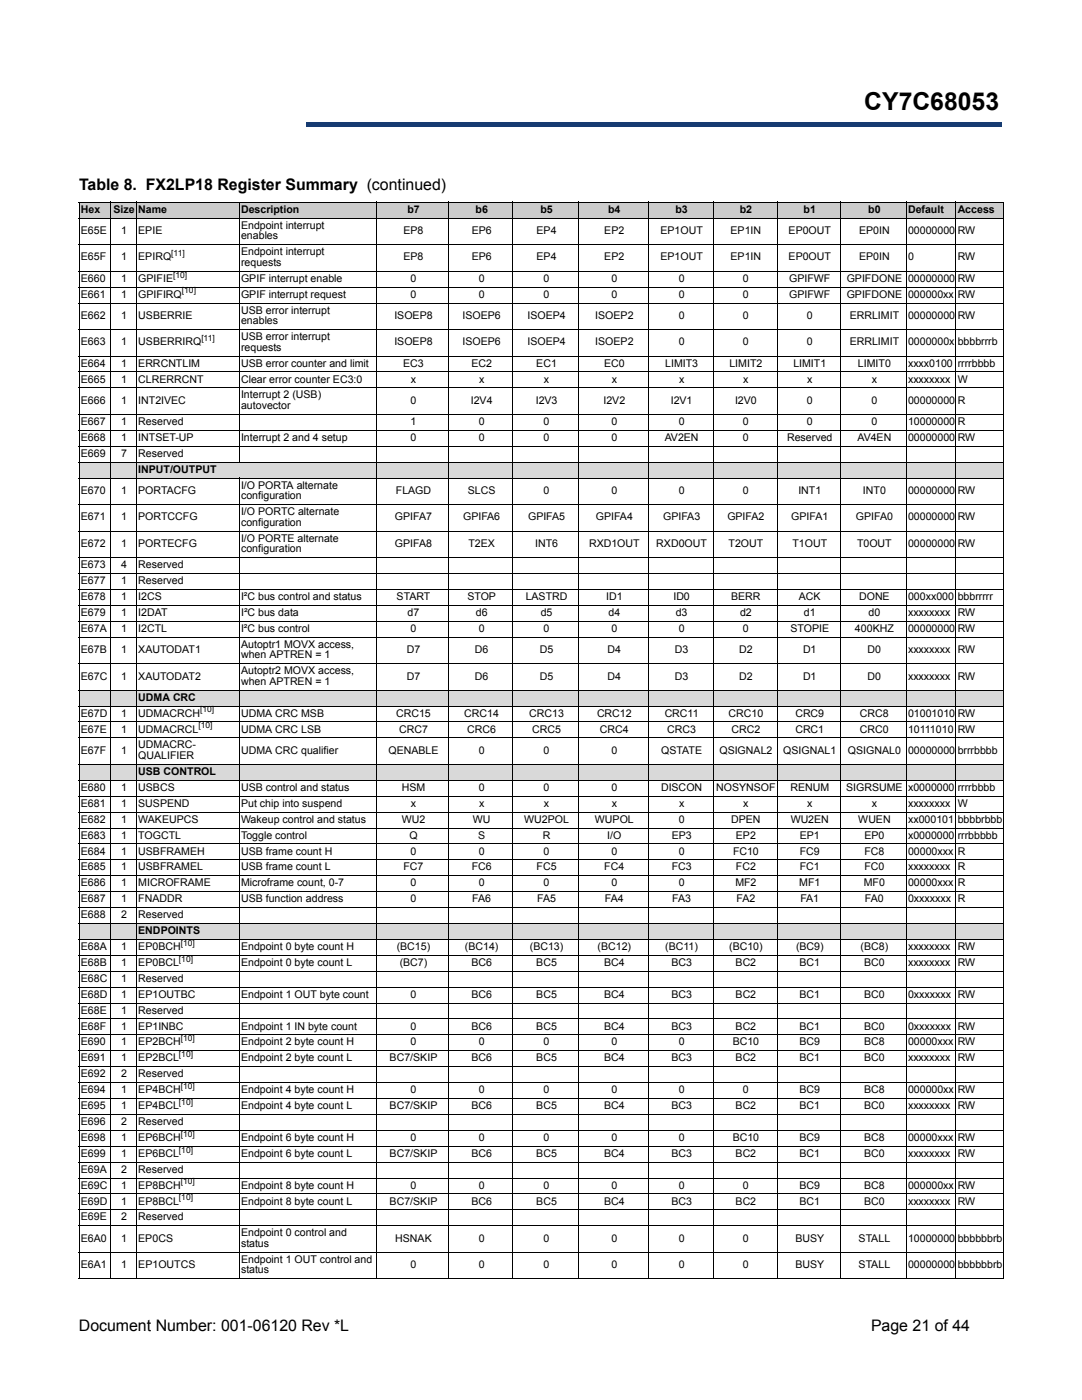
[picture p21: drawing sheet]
<svg xmlns="http://www.w3.org/2000/svg" width="216mm" height="279mm" viewBox="0 0 216 279" stroke-linecap="round" stroke-linejoin="round" font-family="sans-serif">
<defs><g id="words">
<text font-size="4.9" x="172.5" y="22">CY7C68053</text>
<g font-size="3.2">
<text x="15.8" y="37.9">Table 8. FX2LP18 Register Summary (continued)</text>
<text x="15.7" y="265.6">Document Number: 001-06120 Rev *L</text>
<text x="173.8" y="265.6">Page 21 of 44</text>
</g>
<g font-size="2.1">
<text x="16.1" y="46.7">E65E</text>
<text x="16.1" y="42.5">Hex</text>
<text x="22.6" y="42.5">Size</text>
<text x="24.2" y="46.7">1</text>
<text x="27.6" y="46.7">EPIE</text>
<text x="27.6" y="42.5">Name</text>
<text x="48.1" y="45.6">Endpoint interrupt</text>
<text x="48.1" y="47.8">enables</text>
<text x="48.1" y="42.5">Description</text>
<text x="80.5" y="46.7">EP8</text>
<text x="81.3" y="42.5">b7</text>
<text x="94.1" y="46.7">EP6</text>
<text x="94.9" y="42.5">b6</text>
<text x="107.1" y="46.7">EP4</text>
<text x="107.8" y="42.5">b5</text>
<text x="120.6" y="46.7">EP2</text>
<text x="121.3" y="42.5">b4</text>
<text x="131.8" y="46.7">EP1OUT</text>
<text x="134.8" y="42.5">b3</text>
<text x="145.8" y="46.7">EP1IN</text>
<text x="147.6" y="42.5">b2</text>
<text x="157.4" y="46.7">EP0OUT</text>
<text x="160.4" y="42.5">b1</text>
<text x="171.4" y="46.7">EP0IN</text>
<text x="173.2" y="42.5">b0</text>
<text x="181.2" y="46.7">00000000</text>
<text x="181.2" y="42.5">Default</text>
<text x="191.1" y="46.7">RW</text>
<text x="191.1" y="42.5">Access</text>
<text x="16.1" y="52">E65F</text>
<text x="24.2" y="52">1</text>
<text x="27.6" y="52">EPIRQ</text>
<text x="48.1" y="50.9">Endpoint interrupt</text>
<text x="48.1" y="53">requests</text>
<text x="80.5" y="52">EP8</text>
<text x="94.1" y="52">EP6</text>
<text x="107.1" y="52">EP4</text>
<text x="120.6" y="52">EP2</text>
<text x="131.8" y="52">EP1OUT</text>
<text x="145.8" y="52">EP1IN</text>
<text x="157.4" y="52">EP0OUT</text>
<text x="171.4" y="52">EP0IN</text>
<text x="181.2" y="52">0</text>
<text x="191.1" y="52">RW</text>
<text x="16.1" y="56.2">E660</text>
<text x="16.1" y="59.4">E661</text>
<text x="24.2" y="56.2">1</text>
<text x="24.2" y="59.4">1</text>
<text x="27.6" y="56.2">GPIFIE</text>
<text x="27.6" y="59.4">GPIFIRQ</text>
<text x="48.1" y="56.2">GPIF interrupt enable</text>
<text x="48.1" y="59.4">GPIF interrupt request</text>
<text x="81.9" y="56.2">0</text>
<text x="81.9" y="59.4">0</text>
<text x="95.5" y="56.2">0</text>
<text x="95.5" y="59.4">0</text>
<text x="108.5" y="56.2">0</text>
<text x="108.5" y="59.4">0</text>
<text x="122" y="56.2">0</text>
<text x="122" y="59.4">0</text>
<text x="135.4" y="56.2">0</text>
<text x="135.4" y="59.4">0</text>
<text x="148.3" y="56.2">0</text>
<text x="148.3" y="59.4">0</text>
<text x="157.5" y="56.2">GPIFWF</text>
<text x="157.5" y="59.4">GPIFWF</text>
<text x="169" y="56.2">GPIFDONE</text>
<text x="169" y="59.4">GPIFDONE</text>
<text x="181.2" y="56.2">00000000</text>
<text x="181.2" y="59.4">000000xx</text>
<text x="191.1" y="56.2">RW</text>
<text x="191.1" y="59.4">RW</text>
<text x="16.1" y="63.6">E662</text>
<text x="24.2" y="63.6">1</text>
<text x="27.6" y="63.6">USBERRIE</text>
<text x="48.1" y="62.6">USB error interrupt</text>
<text x="48.1" y="64.7">enables</text>
<text x="78.7" y="63.6">ISOEP8</text>
<text x="92.3" y="63.6">ISOEP6</text>
<text x="105.2" y="63.6">ISOEP4</text>
<text x="118.8" y="63.6">ISOEP2</text>
<text x="135.4" y="63.6">0</text>
<text x="148.3" y="63.6">0</text>
<text x="161" y="63.6">0</text>
<text x="169.5" y="63.6">ERRLIMIT</text>
<text x="181.2" y="63.6">00000000</text>
<text x="191.1" y="63.6">RW</text>
<text x="16.1" y="68.9">E663</text>
<text x="24.2" y="68.9">1</text>
<text x="27.6" y="68.9">USBERRIRQ</text>
<text x="48.1" y="67.9">USB error interrupt</text>
<text x="48.1" y="70">requests</text>
<text x="78.7" y="68.9">ISOEP8</text>
<text x="92.3" y="68.9">ISOEP6</text>
<text x="105.2" y="68.9">ISOEP4</text>
<text x="118.8" y="68.9">ISOEP2</text>
<text x="135.4" y="68.9">0</text>
<text x="148.3" y="68.9">0</text>
<text x="161" y="68.9">0</text>
<text x="169.5" y="68.9">ERRLIMIT</text>
<text x="181.2" y="68.9">0000000x</text>
<text x="191.1" y="68.9">bbbbrrrb</text>
<text x="16.1" y="73.2">E664</text>
<text x="16.1" y="76.3">E665</text>
<text x="24.2" y="73.2">1</text>
<text x="24.2" y="76.3">1</text>
<text x="27.6" y="73.2">ERRCNTLIM</text>
<text x="27.6" y="76.3">CLRERRCNT</text>
<text x="48.1" y="73.2">USB error counter and limit</text>
<text x="48.1" y="76.3">Clear error counter EC3:0</text>
<text x="80.5" y="73.2">EC3</text>
<text x="82" y="76.3">x</text>
<text x="94.1" y="73.2">EC2</text>
<text x="95.6" y="76.3">x</text>
<text x="107" y="73.2">EC1</text>
<text x="108.5" y="76.3">x</text>
<text x="120.5" y="73.2">EC0</text>
<text x="122.1" y="76.3">x</text>
<text x="132.7" y="73.2">LIMIT3</text>
<text x="135.5" y="76.3">x</text>
<text x="145.5" y="73.2">LIMIT2</text>
<text x="148.3" y="76.3">x</text>
<text x="158.3" y="73.2">LIMIT1</text>
<text x="161.1" y="76.3">x</text>
<text x="171.2" y="73.2">LIMIT0</text>
<text x="173.9" y="76.3">x</text>
<text x="181.2" y="73.2">xxxx0100</text>
<text x="181.2" y="76.3">xxxxxxxx</text>
<text x="191.1" y="73.2">rrrrbbbb</text>
<text x="191.1" y="76.3">W</text>
<text x="16.1" y="80.6">E666</text>
<text x="24.2" y="80.6">1</text>
<text x="27.6" y="80.6">INT2IVEC</text>
<text x="48.1" y="79.5">Interrupt 2 (USB)</text>
<text x="48.1" y="81.6">autovector</text>
<text x="81.9" y="80.6">0</text>
<text x="93.9" y="80.6">I2V4</text>
<text x="106.9" y="80.6">I2V3</text>
<text x="120.4" y="80.6">I2V2</text>
<text x="133.8" y="80.6">I2V1</text>
<text x="146.7" y="80.6">I2V0</text>
<text x="161" y="80.6">0</text>
<text x="173.9" y="80.6">0</text>
<text x="181.2" y="80.6">00000000</text>
<text x="191.1" y="80.6">R</text>
<text x="16.1" y="84.8">E667</text>
<text x="16.1" y="88">E668</text>
<text x="24.2" y="84.8">1</text>
<text x="24.2" y="88">1</text>
<text x="27.6" y="84.8">Reserved</text>
<text x="27.6" y="88">INTSET-UP</text>
<text x="48.1" y="88">Interrupt 2 and 4 setup</text>
<text x="81.9" y="84.8">1</text>
<text x="81.9" y="88">0</text>
<text x="95.5" y="84.8">0</text>
<text x="95.5" y="88">0</text>
<text x="108.5" y="84.8">0</text>
<text x="108.5" y="88">0</text>
<text x="122" y="84.8">0</text>
<text x="122" y="88">0</text>
<text x="132.6" y="88">AV2EN</text>
<text x="135.4" y="84.8">0</text>
<text x="148.3" y="84.8">0</text>
<text x="148.3" y="88">0</text>
<text x="157.1" y="88">Reserved</text>
<text x="161" y="84.8">0</text>
<text x="171.1" y="88">AV4EN</text>
<text x="173.9" y="84.8">0</text>
<text x="181.2" y="84.8">10000000</text>
<text x="181.2" y="88">00000000</text>
<text x="191.1" y="84.8">R</text>
<text x="191.1" y="88">RW</text>
<text x="16.1" y="91.2">E669</text>
<text x="24.2" y="91.2">7</text>
<text x="27.6" y="91.2">Reserved</text>
<text x="27.6" y="94.3">INPUT/OUTPUT</text>
<text x="16.1" y="98.6">E670</text>
<text x="24.2" y="98.6">1</text>
<text x="27.6" y="98.6">PORTACFG</text>
<text x="48.1" y="97.5">I/O PORTA alternate</text>
<text x="48.1" y="99.6">configuration</text>
<text x="79" y="98.6">FLAGD</text>
<text x="93.3" y="98.6">SLCS</text>
<text x="108.5" y="98.6">0</text>
<text x="122" y="98.6">0</text>
<text x="135.4" y="98.6">0</text>
<text x="148.3" y="98.6">0</text>
<text x="159.3" y="98.6">INT1</text>
<text x="172.2" y="98.6">INT0</text>
<text x="181.2" y="98.6">00000000</text>
<text x="191.1" y="98.6">RW</text>
<text x="16.1" y="103.9">E671</text>
<text x="24.2" y="103.9">1</text>
<text x="27.6" y="103.9">PORTCCFG</text>
<text x="48.1" y="102.8">I/O PORTC alternate</text>
<text x="48.1" y="104.9">configuration</text>
<text x="78.8" y="103.9">GPIFA7</text>
<text x="92.4" y="103.9">GPIFA6</text>
<text x="105.4" y="103.9">GPIFA5</text>
<text x="118.9" y="103.9">GPIFA4</text>
<text x="132.3" y="103.9">GPIFA3</text>
<text x="145.1" y="103.9">GPIFA2</text>
<text x="157.9" y="103.9">GPIFA1</text>
<text x="170.8" y="103.9">GPIFA0</text>
<text x="181.2" y="103.9">00000000</text>
<text x="191.1" y="103.9">RW</text>
<text x="16.1" y="109.2">E672</text>
<text x="16.1" y="113.4">E673</text>
<text x="24.2" y="109.2">1</text>
<text x="24.2" y="113.4">4</text>
<text x="27.6" y="109.2">PORTECFG</text>
<text x="27.6" y="113.4">Reserved</text>
<text x="48.1" y="108.1">I/O PORTE alternate</text>
<text x="48.1" y="110.2">configuration</text>
<text x="78.8" y="109.2">GPIFA8</text>
<text x="93.5" y="109.2">T2EX</text>
<text x="106.8" y="109.2">INT6</text>
<text x="117.5" y="109.2">RXD1OUT</text>
<text x="131" y="109.2">RXD0OUT</text>
<text x="145.4" y="109.2">T2OUT</text>
<text x="158.1" y="109.2">T1OUT</text>
<text x="171" y="109.2">T0OUT</text>
<text x="181.2" y="109.2">00000000</text>
<text x="191.1" y="109.2">RW</text>
<text x="16.1" y="116.6">E677</text>
<text x="16.1" y="119.7">E678</text>
<text x="24.2" y="116.6">1</text>
<text x="24.2" y="119.7">1</text>
<text x="27.6" y="116.6">Reserved</text>
<text x="27.6" y="119.7">I2CS</text>
<text x="48.1" y="119.7">I²C bus control and status</text>
<text x="79.1" y="119.7">START</text>
<text x="93.3" y="119.7">STOP</text>
<text x="104.9" y="119.7">LASTRD</text>
<text x="120.9" y="119.7">ID1</text>
<text x="134.4" y="119.7">ID0</text>
<text x="145.9" y="119.7">BERR</text>
<text x="159.4" y="119.7">ACK</text>
<text x="171.4" y="119.7">DONE</text>
<text x="181.2" y="119.7">000xx000</text>
<text x="191.1" y="119.7">bbbrrrrr</text>
<text x="16.1" y="122.9">E679</text>
<text x="24.2" y="122.9">1</text>
<text x="27.6" y="122.9">I2DAT</text>
<text x="48.1" y="122.9">I²C bus data</text>
<text x="81.3" y="122.9">d7</text>
<text x="94.9" y="122.9">d6</text>
<text x="107.9" y="122.9">d5</text>
<text x="121.4" y="122.9">d4</text>
<text x="134.9" y="122.9">d3</text>
<text x="147.7" y="122.9">d2</text>
<text x="160.4" y="122.9">d1</text>
<text x="173.3" y="122.9">d0</text>
<text x="181.2" y="122.9">xxxxxxxx</text>
<text x="191.1" y="122.9">RW</text>
<text x="16.1" y="126.1">E67A</text>
<text x="16.1" y="130.3">E67B</text>
<text x="24.2" y="126.1">1</text>
<text x="24.2" y="130.3">1</text>
<text x="27.6" y="126.1">I2CTL</text>
<text x="27.6" y="130.3">XAUTODAT1</text>
<text x="48.1" y="126.1">I²C bus control</text>
<text x="48.1" y="129.3">Autoptr1 MOVX access,</text>
<text x="48.1" y="131.4">when APTREN = 1</text>
<text x="81.2" y="130.3">D7</text>
<text x="81.9" y="126.1">0</text>
<text x="94.8" y="130.3">D6</text>
<text x="95.5" y="126.1">0</text>
<text x="107.7" y="130.3">D5</text>
<text x="108.5" y="126.1">0</text>
<text x="121.2" y="130.3">D4</text>
<text x="122" y="126.1">0</text>
<text x="134.7" y="130.3">D3</text>
<text x="135.4" y="126.1">0</text>
<text x="147.5" y="130.3">D2</text>
<text x="148.3" y="126.1">0</text>
<text x="157.7" y="126.1">STOPIE</text>
<text x="160.2" y="130.3">D1</text>
<text x="170.6" y="126.1">400KHZ</text>
<text x="173.1" y="130.3">D0</text>
<text x="181.2" y="126.1">00000000</text>
<text x="181.2" y="130.3">xxxxxxxx</text>
<text x="191.1" y="126.1">RW</text>
<text x="191.1" y="130.3">RW</text>
<text x="16.1" y="135.6">E67C</text>
<text x="24.2" y="135.6">1</text>
<text x="27.6" y="135.6">XAUTODAT2</text>
<text x="48.1" y="134.6">Autoptr2 MOVX access,</text>
<text x="48.1" y="136.7">when APTREN = 1</text>
<text x="81.2" y="135.6">D7</text>
<text x="94.8" y="135.6">D6</text>
<text x="107.7" y="135.6">D5</text>
<text x="121.2" y="135.6">D4</text>
<text x="134.7" y="135.6">D3</text>
<text x="147.5" y="135.6">D2</text>
<text x="160.2" y="135.6">D1</text>
<text x="173.1" y="135.6">D0</text>
<text x="181.2" y="135.6">xxxxxxxx</text>
<text x="191.1" y="135.6">RW</text>
<text x="16.1" y="143">E67D</text>
<text x="24.2" y="143">1</text>
<text x="27.6" y="139.8">UDMA CRC</text>
<text x="27.6" y="143">UDMACRCH</text>
<text x="48.1" y="143">UDMA CRC MSB</text>
<text x="79" y="143">CRC15</text>
<text x="92.6" y="143">CRC14</text>
<text x="105.6" y="143">CRC13</text>
<text x="119.1" y="143">CRC12</text>
<text x="132.6" y="143">CRC11</text>
<text x="145.4" y="143">CRC10</text>
<text x="158.7" y="143">CRC9</text>
<text x="171.6" y="143">CRC8</text>
<text x="181.2" y="143">01001010</text>
<text x="191.1" y="143">RW</text>
<text x="16.1" y="146.2">E67E</text>
<text x="24.2" y="146.2">1</text>
<text x="27.6" y="146.2">UDMACRCL</text>
<text x="27.6" y="149.4">UDMACRC-</text>
<text x="48.1" y="146.2">UDMA CRC LSB</text>
<text x="79.6" y="146.2">CRC7</text>
<text x="93.2" y="146.2">CRC6</text>
<text x="106.2" y="146.2">CRC5</text>
<text x="119.7" y="146.2">CRC4</text>
<text x="133.1" y="146.2">CRC3</text>
<text x="146" y="146.2">CRC2</text>
<text x="158.7" y="146.2">CRC1</text>
<text x="171.6" y="146.2">CRC0</text>
<text x="181.2" y="146.2">10111010</text>
<text x="191.1" y="146.2">RW</text>
<text x="16.1" y="150.4">E67F</text>
<text x="24.2" y="150.4">1</text>
<text x="27.6" y="151.5">QUALIFIER</text>
<text x="27.6" y="154.7">USB CONTROL</text>
<text x="48.1" y="150.4">UDMA CRC qualifier</text>
<text x="77.5" y="150.4">QENABLE</text>
<text x="95.5" y="150.4">0</text>
<text x="108.5" y="150.4">0</text>
<text x="122" y="150.4">0</text>
<text x="132" y="150.4">QSTATE</text>
<text x="143.6" y="150.4">QSIGNAL2</text>
<text x="156.3" y="150.4">QSIGNAL1</text>
<text x="169.2" y="150.4">QSIGNAL0</text>
<text x="181.2" y="150.4">00000000</text>
<text x="191.1" y="150.4">brrrbbbb</text>
<text x="16.1" y="157.8">E680</text>
<text x="16.1" y="161">E681</text>
<text x="24.2" y="157.8">1</text>
<text x="24.2" y="161">1</text>
<text x="27.6" y="157.8">USBCS</text>
<text x="27.6" y="161">SUSPEND</text>
<text x="48.1" y="157.8">USB control and status</text>
<text x="48.1" y="161">Put chip into suspend</text>
<text x="80.2" y="157.8">HSM</text>
<text x="82" y="161">x</text>
<text x="95.5" y="157.8">0</text>
<text x="95.6" y="161">x</text>
<text x="108.5" y="157.8">0</text>
<text x="108.5" y="161">x</text>
<text x="122" y="157.8">0</text>
<text x="122.1" y="161">x</text>
<text x="131.9" y="157.8">DISCON</text>
<text x="135.5" y="161">x</text>
<text x="142.9" y="157.8">NOSYNSOF</text>
<text x="148.3" y="161">x</text>
<text x="157.7" y="157.8">RENUM</text>
<text x="161.1" y="161">x</text>
<text x="168.8" y="157.8">SIGRSUME</text>
<text x="173.9" y="161">x</text>
<text x="181.2" y="157.8">x0000000</text>
<text x="181.2" y="161">xxxxxxxx</text>
<text x="191.1" y="157.8">rrrrbbbb</text>
<text x="191.1" y="161">W</text>
<text x="16.1" y="164.2">E682</text>
<text x="16.1" y="167.4">E683</text>
<text x="24.2" y="164.2">1</text>
<text x="24.2" y="167.4">1</text>
<text x="27.6" y="164.2">WAKEUPCS</text>
<text x="27.6" y="167.4">TOGCTL</text>
<text x="48.1" y="164.2">Wakeup control and status</text>
<text x="48.1" y="167.4">Toggle control</text>
<text x="80.2" y="164.2">WU2</text>
<text x="81.7" y="167.4">Q</text>
<text x="94.4" y="164.2">WU</text>
<text x="95.4" y="167.4">S</text>
<text x="104.6" y="164.2">WU2POL</text>
<text x="108.3" y="167.4">R</text>
<text x="118.7" y="164.2">WUPOL</text>
<text x="121.2" y="167.4">I/O</text>
<text x="134" y="167.4">EP3</text>
<text x="135.4" y="164.2">0</text>
<text x="145.9" y="164.2">DPEN</text>
<text x="146.8" y="167.4">EP2</text>
<text x="157.8" y="164.2">WU2EN</text>
<text x="159.6" y="167.4">EP1</text>
<text x="171.3" y="164.2">WUEN</text>
<text x="172.5" y="167.4">EP0</text>
<text x="181.2" y="164.2">xx000101</text>
<text x="181.2" y="167.4">x0000000</text>
<text x="191.1" y="164.2">bbbbrbbb</text>
<text x="191.1" y="167.4">rrrbbbbb</text>
<text x="16.1" y="170.5">E684</text>
<text x="16.1" y="173.7">E685</text>
<text x="24.2" y="170.5">1</text>
<text x="24.2" y="173.7">1</text>
<text x="27.6" y="170.5">USBFRAMEH</text>
<text x="27.6" y="173.7">USBFRAMEL</text>
<text x="48.1" y="170.5">USB frame count H</text>
<text x="48.1" y="173.7">USB frame count L</text>
<text x="80.5" y="173.7">FC7</text>
<text x="81.9" y="170.5">0</text>
<text x="94.1" y="173.7">FC6</text>
<text x="95.5" y="170.5">0</text>
<text x="107.1" y="173.7">FC5</text>
<text x="108.5" y="170.5">0</text>
<text x="120.6" y="173.7">FC4</text>
<text x="122" y="170.5">0</text>
<text x="134" y="173.7">FC3</text>
<text x="135.4" y="170.5">0</text>
<text x="146.3" y="170.5">FC10</text>
<text x="146.8" y="173.7">FC2</text>
<text x="159.6" y="170.5">FC9</text>
<text x="159.6" y="173.7">FC1</text>
<text x="172.5" y="170.5">FC8</text>
<text x="172.5" y="173.7">FC0</text>
<text x="181.2" y="170.5">00000xxx</text>
<text x="181.2" y="173.7">xxxxxxxx</text>
<text x="191.1" y="170.5">R</text>
<text x="191.1" y="173.7">R</text>
<text x="16.1" y="176.9">E686</text>
<text x="24.2" y="176.9">1</text>
<text x="27.6" y="176.9">MICROFRAME</text>
<text x="48.1" y="176.9">Microframe count, 0-7</text>
<text x="81.9" y="176.9">0</text>
<text x="95.5" y="176.9">0</text>
<text x="108.5" y="176.9">0</text>
<text x="122" y="176.9">0</text>
<text x="135.4" y="176.9">0</text>
<text x="146.7" y="176.9">MF2</text>
<text x="159.5" y="176.9">MF1</text>
<text x="172.4" y="176.9">MF0</text>
<text x="181.2" y="176.9">00000xxx</text>
<text x="191.1" y="176.9">R</text>
<text x="16.1" y="180.1">E687</text>
<text x="16.1" y="183.2">E688</text>
<text x="24.2" y="180.1">1</text>
<text x="24.2" y="183.2">2</text>
<text x="27.6" y="180.1">FNADDR</text>
<text x="27.6" y="183.2">Reserved</text>
<text x="48.1" y="180.1">USB function address</text>
<text x="81.9" y="180.1">0</text>
<text x="94.2" y="180.1">FA6</text>
<text x="107.2" y="180.1">FA5</text>
<text x="120.7" y="180.1">FA4</text>
<text x="134.1" y="180.1">FA3</text>
<text x="147" y="180.1">FA2</text>
<text x="159.7" y="180.1">FA1</text>
<text x="172.6" y="180.1">FA0</text>
<text x="181.2" y="180.1">0xxxxxxx</text>
<text x="191.1" y="180.1">R</text>
<text x="16.1" y="189.6">E68A</text>
<text x="24.2" y="189.6">1</text>
<text x="27.6" y="186.4">ENDPOINTS</text>
<text x="27.6" y="189.6">EP0BCH</text>
<text x="48.1" y="189.6">Endpoint 0 byte count H</text>
<text x="79.2" y="189.6">(BC15)</text>
<text x="92.8" y="189.6">(BC14)</text>
<text x="105.7" y="189.6">(BC13)</text>
<text x="119.2" y="189.6">(BC12)</text>
<text x="132.8" y="189.6">(BC11)</text>
<text x="145.5" y="189.6">(BC10)</text>
<text x="158.8" y="189.6">(BC9)</text>
<text x="171.7" y="189.6">(BC8)</text>
<text x="181.2" y="189.6">xxxxxxxx</text>
<text x="191.1" y="189.6">RW</text>
<text x="16.1" y="192.8">E68B</text>
<text x="16.1" y="195.9">E68C</text>
<text x="24.2" y="192.8">1</text>
<text x="24.2" y="195.9">1</text>
<text x="27.6" y="192.8">EP0BCL</text>
<text x="27.6" y="195.9">Reserved</text>
<text x="48.1" y="192.8">Endpoint 0 byte count L</text>
<text x="79.8" y="192.8">(BC7)</text>
<text x="94.1" y="192.8">BC6</text>
<text x="107" y="192.8">BC5</text>
<text x="120.5" y="192.8">BC4</text>
<text x="134" y="192.8">BC3</text>
<text x="146.8" y="192.8">BC2</text>
<text x="159.5" y="192.8">BC1</text>
<text x="172.4" y="192.8">BC0</text>
<text x="181.2" y="192.8">xxxxxxxx</text>
<text x="191.1" y="192.8">RW</text>
<text x="16.1" y="199.1">E68D</text>
<text x="16.1" y="202.3">E68E</text>
<text x="24.2" y="199.1">1</text>
<text x="24.2" y="202.3">1</text>
<text x="27.6" y="199.1">EP1OUTBC</text>
<text x="27.6" y="202.3">Reserved</text>
<text x="48.1" y="199.1">Endpoint 1 OUT byte count</text>
<text x="81.9" y="199.1">0</text>
<text x="94.1" y="199.1">BC6</text>
<text x="107" y="199.1">BC5</text>
<text x="120.5" y="199.1">BC4</text>
<text x="134" y="199.1">BC3</text>
<text x="146.8" y="199.1">BC2</text>
<text x="159.5" y="199.1">BC1</text>
<text x="172.4" y="199.1">BC0</text>
<text x="181.2" y="199.1">0xxxxxxx</text>
<text x="191.1" y="199.1">RW</text>
<text x="16.1" y="205.5">E68F</text>
<text x="16.1" y="208.6">E690</text>
<text x="24.2" y="205.5">1</text>
<text x="24.2" y="208.6">1</text>
<text x="27.6" y="205.5">EP1INBC</text>
<text x="27.6" y="208.6">EP2BCH</text>
<text x="48.1" y="205.5">Endpoint 1 IN byte count</text>
<text x="48.1" y="208.6">Endpoint 2 byte count H</text>
<text x="81.9" y="205.5">0</text>
<text x="81.9" y="208.6">0</text>
<text x="94.1" y="205.5">BC6</text>
<text x="95.5" y="208.6">0</text>
<text x="107" y="205.5">BC5</text>
<text x="108.5" y="208.6">0</text>
<text x="120.5" y="205.5">BC4</text>
<text x="122" y="208.6">0</text>
<text x="134" y="205.5">BC3</text>
<text x="135.4" y="208.6">0</text>
<text x="146.2" y="208.6">BC10</text>
<text x="146.8" y="205.5">BC2</text>
<text x="159.5" y="205.5">BC1</text>
<text x="159.5" y="208.6">BC9</text>
<text x="172.4" y="205.5">BC0</text>
<text x="172.4" y="208.6">BC8</text>
<text x="181.2" y="205.5">0xxxxxxx</text>
<text x="181.2" y="208.6">00000xxx</text>
<text x="191.1" y="205.5">RW</text>
<text x="191.1" y="208.6">RW</text>
<text x="16.1" y="211.8">E691</text>
<text x="16.1" y="215">E692</text>
<text x="24.2" y="211.8">1</text>
<text x="24.2" y="215">2</text>
<text x="27.6" y="211.8">EP2BCL</text>
<text x="27.6" y="215">Reserved</text>
<text x="48.1" y="211.8">Endpoint 2 byte count L</text>
<text x="77.7" y="211.8">BC7/SKIP</text>
<text x="94.1" y="211.8">BC6</text>
<text x="107" y="211.8">BC5</text>
<text x="120.5" y="211.8">BC4</text>
<text x="134" y="211.8">BC3</text>
<text x="146.8" y="211.8">BC2</text>
<text x="159.5" y="211.8">BC1</text>
<text x="172.4" y="211.8">BC0</text>
<text x="181.2" y="211.8">xxxxxxxx</text>
<text x="191.1" y="211.8">RW</text>
<text x="16.1" y="218.2">E694</text>
<text x="16.1" y="221.3">E695</text>
<text x="24.2" y="218.2">1</text>
<text x="24.2" y="221.3">1</text>
<text x="27.6" y="218.2">EP4BCH</text>
<text x="27.6" y="221.3">EP4BCL</text>
<text x="48.1" y="218.2">Endpoint 4 byte count H</text>
<text x="48.1" y="221.3">Endpoint 4 byte count L</text>
<text x="77.7" y="221.3">BC7/SKIP</text>
<text x="81.9" y="218.2">0</text>
<text x="94.1" y="221.3">BC6</text>
<text x="95.5" y="218.2">0</text>
<text x="107" y="221.3">BC5</text>
<text x="108.5" y="218.2">0</text>
<text x="120.5" y="221.3">BC4</text>
<text x="122" y="218.2">0</text>
<text x="134" y="221.3">BC3</text>
<text x="135.4" y="218.2">0</text>
<text x="146.8" y="221.3">BC2</text>
<text x="148.3" y="218.2">0</text>
<text x="159.5" y="218.2">BC9</text>
<text x="159.5" y="221.3">BC1</text>
<text x="172.4" y="218.2">BC8</text>
<text x="172.4" y="221.3">BC0</text>
<text x="181.2" y="218.2">000000xx</text>
<text x="181.2" y="221.3">xxxxxxxx</text>
<text x="191.1" y="218.2">RW</text>
<text x="191.1" y="221.3">RW</text>
<text x="16.1" y="224.5">E696</text>
<text x="16.1" y="227.7">E698</text>
<text x="24.2" y="224.5">2</text>
<text x="24.2" y="227.7">1</text>
<text x="27.6" y="224.5">Reserved</text>
<text x="27.6" y="227.7">EP6BCH</text>
<text x="48.1" y="227.7">Endpoint 6 byte count H</text>
<text x="81.9" y="227.7">0</text>
<text x="95.5" y="227.7">0</text>
<text x="108.5" y="227.7">0</text>
<text x="122" y="227.7">0</text>
<text x="135.4" y="227.7">0</text>
<text x="146.2" y="227.7">BC10</text>
<text x="159.5" y="227.7">BC9</text>
<text x="172.4" y="227.7">BC8</text>
<text x="181.2" y="227.7">00000xxx</text>
<text x="191.1" y="227.7">RW</text>
<text x="16.1" y="230.9">E699</text>
<text x="24.2" y="230.9">1</text>
<text x="27.6" y="230.9">EP6BCL</text>
<text x="48.1" y="230.9">Endpoint 6 byte count L</text>
<text x="77.7" y="230.9">BC7/SKIP</text>
<text x="94.1" y="230.9">BC6</text>
<text x="107" y="230.9">BC5</text>
<text x="120.5" y="230.9">BC4</text>
<text x="134" y="230.9">BC3</text>
<text x="146.8" y="230.9">BC2</text>
<text x="159.5" y="230.9">BC1</text>
<text x="172.4" y="230.9">BC0</text>
<text x="181.2" y="230.9">xxxxxxxx</text>
<text x="191.1" y="230.9">RW</text>
<text x="16.1" y="234">E69A</text>
<text x="16.1" y="237.2">E69C</text>
<text x="24.2" y="234">2</text>
<text x="24.2" y="237.2">1</text>
<text x="27.6" y="234">Reserved</text>
<text x="27.6" y="237.2">EP8BCH</text>
<text x="48.1" y="237.2">Endpoint 8 byte count H</text>
<text x="81.9" y="237.2">0</text>
<text x="95.5" y="237.2">0</text>
<text x="108.5" y="237.2">0</text>
<text x="122" y="237.2">0</text>
<text x="135.4" y="237.2">0</text>
<text x="148.3" y="237.2">0</text>
<text x="159.5" y="237.2">BC9</text>
<text x="172.4" y="237.2">BC8</text>
<text x="181.2" y="237.2">000000xx</text>
<text x="191.1" y="237.2">RW</text>
<text x="16.1" y="240.4">E69D</text>
<text x="16.1" y="243.6">E69E</text>
<text x="24.2" y="240.4">1</text>
<text x="24.2" y="243.6">2</text>
<text x="27.6" y="240.4">EP8BCL</text>
<text x="27.6" y="243.6">Reserved</text>
<text x="48.1" y="240.4">Endpoint 8 byte count L</text>
<text x="77.7" y="240.4">BC7/SKIP</text>
<text x="94.1" y="240.4">BC6</text>
<text x="107" y="240.4">BC5</text>
<text x="120.5" y="240.4">BC4</text>
<text x="134" y="240.4">BC3</text>
<text x="146.8" y="240.4">BC2</text>
<text x="159.5" y="240.4">BC1</text>
<text x="172.4" y="240.4">BC0</text>
<text x="181.2" y="240.4">xxxxxxxx</text>
<text x="191.1" y="240.4">RW</text>
<text x="16.1" y="247.8">E6A0</text>
<text x="24.2" y="247.8">1</text>
<text x="27.6" y="247.8">EP0CS</text>
<text x="48.1" y="246.7">Endpoint 0 control and</text>
<text x="48.1" y="248.9">status</text>
<text x="78.9" y="247.8">HSNAK</text>
<text x="95.5" y="247.8">0</text>
<text x="108.5" y="247.8">0</text>
<text x="122" y="247.8">0</text>
<text x="135.4" y="247.8">0</text>
<text x="148.3" y="247.8">0</text>
<text x="158.7" y="247.8">BUSY</text>
<text x="171.3" y="247.8">STALL</text>
<text x="181.2" y="247.8">10000000</text>
<text x="191.1" y="247.8">bbbbbbrb</text>
<text x="16.1" y="253.1">E6A1</text>
<text x="24.2" y="253.1">1</text>
<text x="27.6" y="253.1">EP1OUTCS</text>
<text x="48.1" y="252">Endpoint 1 OUT control and</text>
<text x="48.1" y="254.1">status</text>
<text x="81.9" y="253.1">0</text>
<text x="95.5" y="253.1">0</text>
<text x="108.5" y="253.1">0</text>
<text x="122" y="253.1">0</text>
<text x="135.4" y="253.1">0</text>
<text x="148.3" y="253.1">0</text>
<text x="158.7" y="253.1">BUSY</text>
<text x="171.3" y="253.1">STALL</text>
<text x="181.2" y="253.1">00000000</text>
<text x="191.1" y="253.1">bbbbbbrb</text>
</g>
<g font-size="1.7">
<text x="34.2" y="51.1">[11]</text>
<text x="34.5" y="55.4">[10]</text>
<text x="36.3" y="58.6">[10]</text>
<text x="40.2" y="68.1">[11]</text>
<text x="39.9" y="142.2">[10]</text>
<text x="39.6" y="145.4">[10]</text>
<text x="35.7" y="191.9">[10]</text>
<text x="36.1" y="188.7">[10]</text>
<text x="36.1" y="207.8">[10]</text>
<text x="35.7" y="211">[10]</text>
<text x="35.7" y="220.5">[10]</text>
<text x="36.1" y="217.3">[10]</text>
<text x="36.1" y="226.8">[10]</text>
<text x="35.7" y="230">[10]</text>
<text x="35.7" y="239.5">[10]</text>
<text x="36.1" y="236.4">[10]</text>
</g>
</g></defs>
<path d="M61 24.4h138.8v.9h-138.8z" fill="#163b71"/>
<path d="M61 24.4h138.9" fill="none" stroke="#163b71" stroke-width=".2"/>
<path d="M199.7 24.4h.2v1h-.2z" fill="#163b71"/>
<path d="M61 25.3h138.8" fill="none" stroke="#163b71" stroke-width=".2"/>
<path d="M61 24.3h.1v1h-.1z" fill="#163b71"/>
<g fill="#fff">
<path d="M15.8 8.6h45.2v18h-45.2z"/>
<path d="M15.8 43.5h6.1v5.3h-6.1z"/>
<path d="M21.9 43.5h5.3v5.3h-5.3z"/>
<path d="M27.2 43.5h20.6v5.3h-20.6z"/>
<path d="M47.8 43.5h27.4v5.3h-27.4z"/>
<path d="M75.2 43.5h14.3v5.3h-14.3z"/>
<path d="M89.5 43.5h12.9v5.3h-12.9z"/>
<path d="M102.4 43.5h13v5.3h-13z"/>
<path d="M115.4 43.5h14v5.3h-14z"/>
<path d="M129.4 43.5h12.9v5.3h-12.9z"/>
<path d="M142.3 43.5h12.7v5.3h-12.7z"/>
<path d="M155 43.5h12.8v5.3h-12.8z"/>
<path d="M167.8 43.5h13v5.3h-13z"/>
<path d="M180.8 43.5h10v5.3h-10z"/>
<path d="M190.8 43.5h9.4v5.3h-9.4z"/>
<path d="M15.8 48.8h6.1v5.3h-6.1z"/>
<path d="M21.9 48.8h5.3v5.3h-5.3z"/>
<path d="M27.2 48.8h20.6v5.3h-20.6z"/>
<path d="M47.8 48.8h27.4v5.3h-27.4z"/>
<path d="M75.2 48.8h14.3v5.3h-14.3z"/>
<path d="M89.5 48.8h12.9v5.3h-12.9z"/>
<path d="M102.4 48.8h13v5.3h-13z"/>
<path d="M115.4 48.8h14v5.3h-14z"/>
<path d="M129.4 48.8h12.9v5.3h-12.9z"/>
<path d="M142.3 48.8h12.7v5.3h-12.7z"/>
<path d="M155 48.8h12.8v5.3h-12.8z"/>
<path d="M167.8 48.8h13v5.3h-13z"/>
<path d="M180.8 48.8h10v5.3h-10z"/>
<path d="M190.8 48.8h9.4v5.3h-9.4z"/>
<path d="M15.8 54.1h6.1v3.2h-6.1z"/>
<path d="M21.9 54.1h5.3v3.2h-5.3z"/>
<path d="M27.2 54.1h20.6v3.2h-20.6z"/>
<path d="M47.8 54.1h27.4v3.2h-27.4z"/>
<path d="M75.2 54.1h14.3v3.2h-14.3z"/>
<path d="M89.5 54.1h12.9v3.2h-12.9z"/>
<path d="M102.4 54.1h13v3.2h-13z"/>
<path d="M115.4 54.1h14v3.2h-14z"/>
<path d="M129.4 54.1h12.9v3.2h-12.9z"/>
<path d="M142.3 54.1h12.7v3.2h-12.7z"/>
<path d="M155 54.1h12.8v3.2h-12.8z"/>
<path d="M167.8 54.1h13v3.2h-13z"/>
<path d="M180.8 54.1h10v3.2h-10z"/>
<path d="M190.8 54.1h9.4v3.2h-9.4z"/>
<path d="M15.8 57.3h6.1v3.2h-6.1z"/>
<path d="M21.9 57.3h5.3v3.2h-5.3z"/>
<path d="M27.2 57.3h20.6v3.2h-20.6z"/>
<path d="M47.8 57.3h27.4v3.2h-27.4z"/>
<path d="M75.2 57.3h14.3v3.2h-14.3z"/>
<path d="M89.5 57.3h12.9v3.2h-12.9z"/>
<path d="M102.4 57.3h13v3.2h-13z"/>
<path d="M115.4 57.3h14v3.2h-14z"/>
<path d="M129.4 57.3h12.9v3.2h-12.9z"/>
<path d="M142.3 57.3h12.7v3.2h-12.7z"/>
<path d="M155 57.3h12.8v3.2h-12.8z"/>
<path d="M167.8 57.3h13v3.2h-13z"/>
<path d="M180.8 57.3h10v3.2h-10z"/>
<path d="M190.8 57.3h9.4v3.2h-9.4z"/>
<path d="M15.8 60.5h6.1v5.3h-6.1z"/>
<path d="M21.9 60.5h5.3v5.3h-5.3z"/>
<path d="M27.2 60.5h20.6v5.3h-20.6z"/>
<path d="M47.8 60.5h27.4v5.3h-27.4z"/>
<path d="M75.2 60.5h14.3v5.3h-14.3z"/>
<path d="M89.5 60.5h12.9v5.3h-12.9z"/>
<path d="M102.4 60.5h13v5.3h-13z"/>
<path d="M115.4 60.5h14v5.3h-14z"/>
<path d="M129.4 60.5h12.9v5.3h-12.9z"/>
<path d="M142.3 60.5h12.7v5.3h-12.7z"/>
<path d="M155 60.5h12.8v5.3h-12.8z"/>
<path d="M167.8 60.5h13v5.3h-13z"/>
<path d="M180.8 60.5h10v5.3h-10z"/>
<path d="M190.8 60.5h9.4v5.3h-9.4z"/>
<path d="M15.8 65.8h6.1v5.3h-6.1z"/>
<path d="M21.9 65.8h5.3v5.3h-5.3z"/>
<path d="M27.2 65.8h20.6v5.3h-20.6z"/>
<path d="M47.8 65.8h27.4v5.3h-27.4z"/>
<path d="M75.2 65.8h14.3v5.3h-14.3z"/>
<path d="M89.5 65.8h12.9v5.3h-12.9z"/>
<path d="M102.4 65.8h13v5.3h-13z"/>
<path d="M115.4 65.8h14v5.3h-14z"/>
<path d="M129.4 65.8h12.9v5.3h-12.9z"/>
<path d="M142.3 65.8h12.7v5.3h-12.7z"/>
<path d="M155 65.8h12.8v5.3h-12.8z"/>
<path d="M167.8 65.8h13v5.3h-13z"/>
<path d="M180.8 65.8h10v5.3h-10z"/>
<path d="M190.8 65.8h9.4v5.3h-9.4z"/>
<path d="M15.8 71.1h6.1v3.1h-6.1z"/>
<path d="M21.9 71.1h5.3v3.1h-5.3z"/>
<path d="M27.2 71.1h20.6v3.1h-20.6z"/>
<path d="M47.8 71.1h27.4v3.1h-27.4z"/>
<path d="M75.2 71.1h14.3v3.1h-14.3z"/>
<path d="M89.5 71.1h12.9v3.1h-12.9z"/>
<path d="M102.4 71.1h13v3.1h-13z"/>
<path d="M115.4 71.1h14v3.1h-14z"/>
<path d="M129.4 71.1h12.9v3.1h-12.9z"/>
<path d="M142.3 71.1h12.7v3.1h-12.7z"/>
<path d="M155 71.1h12.8v3.1h-12.8z"/>
<path d="M167.8 71.1h13v3.1h-13z"/>
<path d="M180.8 71.1h10v3.1h-10z"/>
<path d="M190.8 71.1h9.4v3.1h-9.4z"/>
<path d="M15.8 74.2h6.1v3.2h-6.1z"/>
<path d="M21.9 74.2h5.3v3.2h-5.3z"/>
<path d="M27.2 74.2h20.6v3.2h-20.6z"/>
<path d="M47.8 74.2h27.4v3.2h-27.4z"/>
<path d="M75.2 74.2h14.3v3.2h-14.3z"/>
<path d="M89.5 74.2h12.9v3.2h-12.9z"/>
<path d="M102.4 74.2h13v3.2h-13z"/>
<path d="M115.4 74.2h14v3.2h-14z"/>
<path d="M129.4 74.2h12.9v3.2h-12.9z"/>
<path d="M142.3 74.2h12.7v3.2h-12.7z"/>
<path d="M155 74.2h12.8v3.2h-12.8z"/>
<path d="M167.8 74.2h13v3.2h-13z"/>
<path d="M180.8 74.2h10v3.2h-10z"/>
<path d="M190.8 74.2h9.4v3.2h-9.4z"/>
<path d="M15.8 77.4h6.1v5.3h-6.1z"/>
<path d="M21.9 77.4h5.3v5.3h-5.3z"/>
<path d="M27.2 77.4h20.6v5.3h-20.6z"/>
<path d="M47.8 77.4h27.4v5.3h-27.4z"/>
<path d="M75.2 77.4h14.3v5.3h-14.3z"/>
<path d="M89.5 77.4h12.9v5.3h-12.9z"/>
<path d="M102.4 77.4h13v5.3h-13z"/>
<path d="M115.4 77.4h14v5.3h-14z"/>
<path d="M129.4 77.4h12.9v5.3h-12.9z"/>
<path d="M142.3 77.4h12.7v5.3h-12.7z"/>
<path d="M155 77.4h12.8v5.3h-12.8z"/>
<path d="M167.8 77.4h13v5.3h-13z"/>
<path d="M180.8 77.4h10v5.3h-10z"/>
<path d="M190.8 77.4h9.4v5.3h-9.4z"/>
<path d="M15.8 82.7h6.1v3.2h-6.1z"/>
<path d="M21.9 82.7h5.3v3.2h-5.3z"/>
<path d="M27.2 82.7h20.6v3.2h-20.6z"/>
<path d="M47.8 82.7h41.7v3.2h-41.7z"/>
<path d="M89.5 82.7h12.9v3.2h-12.9z"/>
<path d="M102.4 82.7h13v3.2h-13z"/>
<path d="M115.4 82.7h14v3.2h-14z"/>
<path d="M129.4 82.7h12.9v3.2h-12.9z"/>
<path d="M142.3 82.7h12.7v3.2h-12.7z"/>
<path d="M155 82.7h12.8v3.2h-12.8z"/>
<path d="M167.8 82.7h13v3.2h-13z"/>
<path d="M180.8 82.7h10v3.2h-10z"/>
<path d="M190.8 82.7h9.4v3.2h-9.4z"/>
<path d="M15.8 85.9h6.1v3.1h-6.1z"/>
<path d="M21.9 85.9h5.3v3.1h-5.3z"/>
<path d="M27.2 85.9h20.6v3.1h-20.6z"/>
<path d="M47.8 85.9h27.4v3.1h-27.4z"/>
<path d="M75.2 85.9h14.3v3.1h-14.3z"/>
<path d="M89.5 85.9h12.9v3.1h-12.9z"/>
<path d="M102.4 85.9h13v3.1h-13z"/>
<path d="M115.4 85.9h14v3.1h-14z"/>
<path d="M129.4 85.9h12.9v3.1h-12.9z"/>
<path d="M142.3 85.9h12.7v3.1h-12.7z"/>
<path d="M155 85.9h12.8v3.1h-12.8z"/>
<path d="M167.8 85.9h13v3.1h-13z"/>
<path d="M180.8 85.9h10v3.1h-10z"/>
<path d="M190.8 85.9h9.4v3.1h-9.4z"/>
<path d="M15.8 89h6.1v3.2h-6.1z"/>
<path d="M21.9 89h5.3v3.2h-5.3z"/>
<path d="M27.2 89h20.6v3.2h-20.6z"/>
<path d="M47.8 89h152.4v3.2h-152.4z"/>
</g>
<g fill="#d9d9d9">
<path d="M15.8 92.2h59.4v3.2h-59.4z"/>
<path d="M75.2 92.2h125v3.2h-125z"/>
</g>
<g fill="#fff">
<path d="M15.8 95.4h6.1v5.3h-6.1z"/>
<path d="M21.9 95.4h5.3v5.3h-5.3z"/>
<path d="M27.2 95.4h20.6v5.3h-20.6z"/>
<path d="M47.8 95.4h27.4v5.3h-27.4z"/>
<path d="M75.2 95.4h14.3v5.3h-14.3z"/>
<path d="M89.5 95.4h12.9v5.3h-12.9z"/>
<path d="M102.4 95.4h13v5.3h-13z"/>
<path d="M115.4 95.4h14v5.3h-14z"/>
<path d="M129.4 95.4h12.9v5.3h-12.9z"/>
<path d="M142.3 95.4h12.7v5.3h-12.7z"/>
<path d="M155 95.4h12.8v5.3h-12.8z"/>
<path d="M167.8 95.4h13v5.3h-13z"/>
<path d="M180.8 95.4h10v5.3h-10z"/>
<path d="M190.8 95.4h9.4v5.3h-9.4z"/>
<path d="M15.8 100.7h6.1v5.3h-6.1z"/>
<path d="M21.9 100.7h5.3v5.3h-5.3z"/>
<path d="M27.2 100.7h20.6v5.3h-20.6z"/>
<path d="M47.8 100.7h27.4v5.3h-27.4z"/>
<path d="M75.2 100.7h14.3v5.3h-14.3z"/>
<path d="M89.5 100.7h12.9v5.3h-12.9z"/>
<path d="M102.4 100.7h13v5.3h-13z"/>
<path d="M115.4 100.7h14v5.3h-14z"/>
<path d="M129.4 100.7h12.9v5.3h-12.9z"/>
<path d="M142.3 100.7h12.7v5.3h-12.7z"/>
<path d="M155 100.7h12.8v5.3h-12.8z"/>
<path d="M167.8 100.7h13v5.3h-13z"/>
<path d="M180.8 100.7h10v5.3h-10z"/>
<path d="M190.8 100.7h9.4v5.3h-9.4z"/>
<path d="M15.8 106h6.1v5.3h-6.1z"/>
<path d="M21.9 106h5.3v5.3h-5.3z"/>
<path d="M27.2 106h20.6v5.3h-20.6z"/>
<path d="M47.8 106h27.4v5.3h-27.4z"/>
<path d="M75.2 106h14.3v5.3h-14.3z"/>
<path d="M89.5 106h12.9v5.3h-12.9z"/>
<path d="M102.4 106h13v5.3h-13z"/>
<path d="M115.4 106h14v5.3h-14z"/>
<path d="M129.4 106h12.9v5.3h-12.9z"/>
<path d="M142.3 106h12.7v5.3h-12.7z"/>
<path d="M155 106h12.8v5.3h-12.8z"/>
<path d="M167.8 106h13v5.3h-13z"/>
<path d="M180.8 106h10v5.3h-10z"/>
<path d="M190.8 106h9.4v5.3h-9.4z"/>
<path d="M15.8 111.3h6.1v3.1h-6.1z"/>
<path d="M21.9 111.3h5.3v3.1h-5.3z"/>
<path d="M27.2 111.3h20.6v3.1h-20.6z"/>
<path d="M47.8 111.3h152.4v3.1h-152.4z"/>
<path d="M15.8 114.4h6.1v3.2h-6.1z"/>
<path d="M21.9 114.4h5.3v3.2h-5.3z"/>
<path d="M27.2 114.4h20.6v3.2h-20.6z"/>
<path d="M47.8 114.4h152.4v3.2h-152.4z"/>
<path d="M15.8 117.6h6.1v3.2h-6.1z"/>
<path d="M21.9 117.6h5.3v3.2h-5.3z"/>
<path d="M27.2 117.6h20.6v3.2h-20.6z"/>
<path d="M47.8 117.6h27.4v3.2h-27.4z"/>
<path d="M75.2 117.6h14.3v3.2h-14.3z"/>
<path d="M89.5 117.6h12.9v3.2h-12.9z"/>
<path d="M102.4 117.6h13v3.2h-13z"/>
<path d="M115.4 117.6h14v3.2h-14z"/>
<path d="M129.4 117.6h12.9v3.2h-12.9z"/>
<path d="M142.3 117.6h12.7v3.2h-12.7z"/>
<path d="M155 117.6h12.8v3.2h-12.8z"/>
<path d="M167.8 117.6h13v3.2h-13z"/>
<path d="M180.8 117.6h10v3.2h-10z"/>
<path d="M190.8 117.6h9.4v3.2h-9.4z"/>
<path d="M15.8 120.8h6.1v3.2h-6.1z"/>
<path d="M21.9 120.8h5.3v3.2h-5.3z"/>
<path d="M27.2 120.8h20.6v3.2h-20.6z"/>
<path d="M47.8 120.8h27.4v3.2h-27.4z"/>
<path d="M75.2 120.8h14.3v3.2h-14.3z"/>
<path d="M89.5 120.8h12.9v3.2h-12.9z"/>
<path d="M102.4 120.8h13v3.2h-13z"/>
<path d="M115.4 120.8h14v3.2h-14z"/>
<path d="M129.4 120.8h12.9v3.2h-12.9z"/>
<path d="M142.3 120.8h12.7v3.2h-12.7z"/>
<path d="M155 120.8h12.8v3.2h-12.8z"/>
<path d="M167.8 120.8h13v3.2h-13z"/>
<path d="M180.8 120.8h10v3.2h-10z"/>
<path d="M190.8 120.8h9.4v3.2h-9.4z"/>
<path d="M15.8 124h6.1v3.1h-6.1z"/>
<path d="M21.9 124h5.3v3.1h-5.3z"/>
<path d="M27.2 124h20.6v3.1h-20.6z"/>
<path d="M47.8 124h27.4v3.1h-27.4z"/>
<path d="M75.2 124h14.3v3.1h-14.3z"/>
<path d="M89.5 124h12.9v3.1h-12.9z"/>
<path d="M102.4 124h13v3.1h-13z"/>
<path d="M115.4 124h14v3.1h-14z"/>
<path d="M129.4 124h12.9v3.1h-12.9z"/>
<path d="M142.3 124h12.7v3.1h-12.7z"/>
<path d="M155 124h12.8v3.1h-12.8z"/>
<path d="M167.8 124h13v3.1h-13z"/>
<path d="M180.8 124h10v3.1h-10z"/>
<path d="M190.8 124h9.4v3.1h-9.4z"/>
<path d="M15.8 127.1h6.1v5.3h-6.1z"/>
<path d="M21.9 127.1h5.3v5.3h-5.3z"/>
<path d="M27.2 127.1h20.6v5.3h-20.6z"/>
<path d="M47.8 127.1h27.4v5.3h-27.4z"/>
<path d="M75.2 127.1h14.3v5.3h-14.3z"/>
<path d="M89.5 127.1h12.9v5.3h-12.9z"/>
<path d="M102.4 127.1h13v5.3h-13z"/>
<path d="M115.4 127.1h14v5.3h-14z"/>
<path d="M129.4 127.1h12.9v5.3h-12.9z"/>
<path d="M142.3 127.1h12.7v5.3h-12.7z"/>
<path d="M155 127.1h12.8v5.3h-12.8z"/>
<path d="M167.8 127.1h13v5.3h-13z"/>
<path d="M180.8 127.1h10v5.3h-10z"/>
<path d="M190.8 127.1h9.4v5.3h-9.4z"/>
<path d="M15.8 132.4h6.1v5.3h-6.1z"/>
<path d="M21.9 132.4h5.3v5.3h-5.3z"/>
<path d="M27.2 132.4h20.6v5.3h-20.6z"/>
<path d="M47.8 132.4h27.4v5.3h-27.4z"/>
<path d="M75.2 132.4h14.3v5.3h-14.3z"/>
<path d="M89.5 132.4h12.9v5.3h-12.9z"/>
<path d="M102.4 132.4h13v5.3h-13z"/>
<path d="M115.4 132.4h14v5.3h-14z"/>
<path d="M129.4 132.4h12.9v5.3h-12.9z"/>
<path d="M142.3 132.4h12.7v5.3h-12.7z"/>
<path d="M155 132.4h12.8v5.3h-12.8z"/>
<path d="M167.8 132.4h13v5.3h-13z"/>
<path d="M180.8 132.4h10v5.3h-10z"/>
<path d="M190.8 132.4h9.4v5.3h-9.4z"/>
</g>
<g fill="#d9d9d9">
<path d="M15.8 137.7h32v3.2h-32z"/>
<path d="M47.8 137.7h152.4v3.2h-152.4z"/>
</g>
<g fill="#fff">
<path d="M15.8 140.9h6.1v3.2h-6.1z"/>
<path d="M21.9 140.9h5.3v3.2h-5.3z"/>
<path d="M27.2 140.9h20.6v3.2h-20.6z"/>
<path d="M47.8 140.9h27.4v3.2h-27.4z"/>
<path d="M75.2 140.9h14.3v3.2h-14.3z"/>
<path d="M89.5 140.9h12.9v3.2h-12.9z"/>
<path d="M102.4 140.9h13v3.2h-13z"/>
<path d="M115.4 140.9h14v3.2h-14z"/>
<path d="M129.4 140.9h12.9v3.2h-12.9z"/>
<path d="M142.3 140.9h12.7v3.2h-12.7z"/>
<path d="M155 140.9h12.8v3.2h-12.8z"/>
<path d="M167.8 140.9h13v3.2h-13z"/>
<path d="M180.8 140.9h10v3.2h-10z"/>
<path d="M190.8 140.9h9.4v3.2h-9.4z"/>
<path d="M15.8 144.1h6.1v3.2h-6.1z"/>
<path d="M21.9 144.1h5.3v3.2h-5.3z"/>
<path d="M27.2 144.1h20.6v3.2h-20.6z"/>
<path d="M47.8 144.1h27.4v3.2h-27.4z"/>
<path d="M75.2 144.1h14.3v3.2h-14.3z"/>
<path d="M89.5 144.1h12.9v3.2h-12.9z"/>
<path d="M102.4 144.1h13v3.2h-13z"/>
<path d="M115.4 144.1h14v3.2h-14z"/>
<path d="M129.4 144.1h12.9v3.2h-12.9z"/>
<path d="M142.3 144.1h12.7v3.2h-12.7z"/>
<path d="M155 144.1h12.8v3.2h-12.8z"/>
<path d="M167.8 144.1h13v3.2h-13z"/>
<path d="M180.8 144.1h10v3.2h-10z"/>
<path d="M190.8 144.1h9.4v3.2h-9.4z"/>
<path d="M15.8 147.3h6.1v5.2h-6.1z"/>
<path d="M21.9 147.3h5.3v5.2h-5.3z"/>
<path d="M27.2 147.3h20.6v5.2h-20.6z"/>
<path d="M47.8 147.3h27.4v5.2h-27.4z"/>
<path d="M75.2 147.3h14.3v5.2h-14.3z"/>
<path d="M89.5 147.3h12.9v5.2h-12.9z"/>
<path d="M102.4 147.3h13v5.2h-13z"/>
<path d="M115.4 147.3h14v5.2h-14z"/>
<path d="M129.4 147.3h12.9v5.2h-12.9z"/>
<path d="M142.3 147.3h12.7v5.2h-12.7z"/>
<path d="M155 147.3h12.8v5.2h-12.8z"/>
<path d="M167.8 147.3h13v5.2h-13z"/>
<path d="M180.8 147.3h10v5.2h-10z"/>
<path d="M190.8 147.3h9.4v5.2h-9.4z"/>
</g>
<g fill="#d9d9d9">
<path d="M15.8 152.5h32v3.2h-32z"/>
<path d="M47.8 152.5h152.4v3.2h-152.4z"/>
</g>
<g fill="#fff">
<path d="M15.8 155.7h6.1v3.2h-6.1z"/>
<path d="M21.9 155.7h5.3v3.2h-5.3z"/>
<path d="M27.2 155.7h20.6v3.2h-20.6z"/>
<path d="M47.8 155.7h27.4v3.2h-27.4z"/>
<path d="M75.2 155.7h14.3v3.2h-14.3z"/>
<path d="M89.5 155.7h12.9v3.2h-12.9z"/>
<path d="M102.4 155.7h13v3.2h-13z"/>
<path d="M115.4 155.7h14v3.2h-14z"/>
<path d="M129.4 155.7h12.9v3.2h-12.9z"/>
<path d="M142.3 155.7h12.7v3.2h-12.7z"/>
<path d="M155 155.7h12.8v3.2h-12.8z"/>
<path d="M167.8 155.7h13v3.2h-13z"/>
<path d="M180.8 155.7h10v3.2h-10z"/>
<path d="M190.8 155.7h9.4v3.2h-9.4z"/>
<path d="M15.8 158.9h6.1v3.2h-6.1z"/>
<path d="M21.9 158.9h5.3v3.2h-5.3z"/>
<path d="M27.2 158.9h20.6v3.2h-20.6z"/>
<path d="M47.8 158.9h27.4v3.2h-27.4z"/>
<path d="M75.2 158.9h14.3v3.2h-14.3z"/>
<path d="M89.5 158.9h12.9v3.2h-12.9z"/>
<path d="M102.4 158.9h13v3.2h-13z"/>
<path d="M115.4 158.9h14v3.2h-14z"/>
<path d="M129.4 158.9h12.9v3.2h-12.9z"/>
<path d="M142.3 158.9h12.7v3.2h-12.7z"/>
<path d="M155 158.9h12.8v3.2h-12.8z"/>
<path d="M167.8 158.9h13v3.2h-13z"/>
<path d="M180.8 158.9h10v3.2h-10z"/>
<path d="M190.8 158.9h9.4v3.2h-9.4z"/>
<path d="M15.8 162.1h6.1v3.1h-6.1z"/>
<path d="M21.9 162.1h5.3v3.1h-5.3z"/>
<path d="M27.2 162.1h20.6v3.1h-20.6z"/>
<path d="M47.8 162.1h27.4v3.1h-27.4z"/>
<path d="M75.2 162.1h14.3v3.1h-14.3z"/>
<path d="M89.5 162.1h12.9v3.1h-12.9z"/>
<path d="M102.4 162.1h13v3.1h-13z"/>
<path d="M115.4 162.1h14v3.1h-14z"/>
<path d="M129.4 162.1h12.9v3.1h-12.9z"/>
<path d="M142.3 162.1h12.7v3.1h-12.7z"/>
<path d="M155 162.1h12.8v3.1h-12.8z"/>
<path d="M167.8 162.1h13v3.1h-13z"/>
<path d="M180.8 162.1h10v3.1h-10z"/>
<path d="M190.8 162.1h9.4v3.1h-9.4z"/>
<path d="M15.8 165.2h6.1v3.2h-6.1z"/>
<path d="M21.9 165.2h5.3v3.2h-5.3z"/>
<path d="M27.2 165.2h20.6v3.2h-20.6z"/>
<path d="M47.8 165.2h27.4v3.2h-27.4z"/>
<path d="M75.2 165.2h14.3v3.2h-14.3z"/>
<path d="M89.5 165.2h12.9v3.2h-12.9z"/>
<path d="M102.4 165.2h13v3.2h-13z"/>
<path d="M115.4 165.2h14v3.2h-14z"/>
<path d="M129.4 165.2h12.9v3.2h-12.9z"/>
<path d="M142.3 165.2h12.7v3.2h-12.7z"/>
<path d="M155 165.2h12.8v3.2h-12.8z"/>
<path d="M167.8 165.2h13v3.2h-13z"/>
<path d="M180.8 165.2h10v3.2h-10z"/>
<path d="M190.8 165.2h9.4v3.2h-9.4z"/>
<path d="M15.8 168.4h6.1v3.2h-6.1z"/>
<path d="M21.9 168.4h5.3v3.2h-5.3z"/>
<path d="M27.2 168.4h20.6v3.2h-20.6z"/>
<path d="M47.8 168.4h27.4v3.2h-27.4z"/>
<path d="M75.2 168.4h14.3v3.2h-14.3z"/>
<path d="M89.5 168.4h12.9v3.2h-12.9z"/>
<path d="M102.4 168.4h13v3.2h-13z"/>
<path d="M115.4 168.4h14v3.2h-14z"/>
<path d="M129.4 168.4h12.9v3.2h-12.9z"/>
<path d="M142.3 168.4h12.7v3.2h-12.7z"/>
<path d="M155 168.4h12.8v3.2h-12.8z"/>
<path d="M167.8 168.4h13v3.2h-13z"/>
<path d="M180.8 168.4h10v3.2h-10z"/>
<path d="M190.8 168.4h9.4v3.2h-9.4z"/>
<path d="M15.8 171.6h6.1v3.2h-6.1z"/>
<path d="M21.9 171.6h5.3v3.2h-5.3z"/>
<path d="M27.2 171.6h20.6v3.2h-20.6z"/>
<path d="M47.8 171.6h27.4v3.2h-27.4z"/>
<path d="M75.2 171.6h14.3v3.2h-14.3z"/>
<path d="M89.5 171.6h12.9v3.2h-12.9z"/>
<path d="M102.4 171.6h13v3.2h-13z"/>
<path d="M115.4 171.6h14v3.2h-14z"/>
<path d="M129.4 171.6h12.9v3.2h-12.9z"/>
<path d="M142.3 171.6h12.7v3.2h-12.7z"/>
<path d="M155 171.6h12.8v3.2h-12.8z"/>
<path d="M167.8 171.6h13v3.2h-13z"/>
<path d="M180.8 171.6h10v3.2h-10z"/>
<path d="M190.8 171.6h9.4v3.2h-9.4z"/>
<path d="M15.8 174.8h6.1v3.1h-6.1z"/>
<path d="M21.9 174.8h5.3v3.1h-5.3z"/>
<path d="M27.2 174.8h20.6v3.1h-20.6z"/>
<path d="M47.8 174.8h27.4v3.1h-27.4z"/>
<path d="M75.2 174.8h14.3v3.1h-14.3z"/>
<path d="M89.5 174.8h12.9v3.1h-12.9z"/>
<path d="M102.4 174.8h13v3.1h-13z"/>
<path d="M115.4 174.8h14v3.1h-14z"/>
<path d="M129.4 174.8h12.9v3.1h-12.9z"/>
<path d="M142.3 174.8h12.7v3.1h-12.7z"/>
<path d="M155 174.8h12.8v3.1h-12.8z"/>
<path d="M167.8 174.8h13v3.1h-13z"/>
<path d="M180.8 174.8h10v3.1h-10z"/>
<path d="M190.8 174.8h9.4v3.1h-9.4z"/>
<path d="M15.8 177.9h6.1v3.2h-6.1z"/>
<path d="M21.9 177.9h5.3v3.2h-5.3z"/>
<path d="M27.2 177.9h20.6v3.2h-20.6z"/>
<path d="M47.8 177.9h27.4v3.2h-27.4z"/>
<path d="M75.2 177.9h14.3v3.2h-14.3z"/>
<path d="M89.5 177.9h12.9v3.2h-12.9z"/>
<path d="M102.4 177.9h13v3.2h-13z"/>
<path d="M115.4 177.9h14v3.2h-14z"/>
<path d="M129.4 177.9h12.9v3.2h-12.9z"/>
<path d="M142.3 177.9h12.7v3.2h-12.7z"/>
<path d="M155 177.9h12.8v3.2h-12.8z"/>
<path d="M167.8 177.9h13v3.2h-13z"/>
<path d="M180.8 177.9h10v3.2h-10z"/>
<path d="M190.8 177.9h9.4v3.2h-9.4z"/>
<path d="M15.8 181.1h6.1v3.2h-6.1z"/>
<path d="M21.9 181.1h5.3v3.2h-5.3z"/>
<path d="M27.2 181.1h20.6v3.2h-20.6z"/>
<path d="M47.8 181.1h152.4v3.2h-152.4z"/>
</g>
<g fill="#d9d9d9">
<path d="M15.8 184.3h32v3.2h-32z"/>
<path d="M47.8 184.3h152.4v3.2h-152.4z"/>
</g>
<g fill="#fff">
<path d="M15.8 187.5h6.1v3.1h-6.1z"/>
<path d="M21.9 187.5h5.3v3.1h-5.3z"/>
<path d="M27.2 187.5h20.6v3.1h-20.6z"/>
<path d="M47.8 187.5h27.4v3.1h-27.4z"/>
<path d="M75.2 187.5h14.3v3.1h-14.3z"/>
<path d="M89.5 187.5h12.9v3.1h-12.9z"/>
<path d="M102.4 187.5h13v3.1h-13z"/>
<path d="M115.4 187.5h14v3.1h-14z"/>
<path d="M129.4 187.5h12.9v3.1h-12.9z"/>
<path d="M142.3 187.5h12.7v3.1h-12.7z"/>
<path d="M155 187.5h12.8v3.1h-12.8z"/>
<path d="M167.8 187.5h13v3.1h-13z"/>
<path d="M180.8 187.5h10v3.1h-10z"/>
<path d="M190.8 187.5h9.4v3.1h-9.4z"/>
<path d="M15.8 190.6h6.1v3.2h-6.1z"/>
<path d="M21.9 190.6h5.3v3.2h-5.3z"/>
<path d="M27.2 190.6h20.6v3.2h-20.6z"/>
<path d="M47.8 190.6h27.4v3.2h-27.4z"/>
<path d="M75.2 190.6h14.3v3.2h-14.3z"/>
<path d="M89.5 190.6h12.9v3.2h-12.9z"/>
<path d="M102.4 190.6h13v3.2h-13z"/>
<path d="M115.4 190.6h14v3.2h-14z"/>
<path d="M129.4 190.6h12.9v3.2h-12.9z"/>
<path d="M142.3 190.6h12.7v3.2h-12.7z"/>
<path d="M155 190.6h12.8v3.2h-12.8z"/>
<path d="M167.8 190.6h13v3.2h-13z"/>
<path d="M180.8 190.6h10v3.2h-10z"/>
<path d="M190.8 190.6h9.4v3.2h-9.4z"/>
<path d="M15.8 193.8h6.1v3.2h-6.1z"/>
<path d="M21.9 193.8h5.3v3.2h-5.3z"/>
<path d="M27.2 193.8h20.6v3.2h-20.6z"/>
<path d="M47.8 193.8h152.4v3.2h-152.4z"/>
<path d="M15.8 197h6.1v3.2h-6.1z"/>
<path d="M21.9 197h5.3v3.2h-5.3z"/>
<path d="M27.2 197h20.6v3.2h-20.6z"/>
<path d="M47.8 197h27.4v3.2h-27.4z"/>
<path d="M75.2 197h14.3v3.2h-14.3z"/>
<path d="M89.5 197h12.9v3.2h-12.9z"/>
<path d="M102.4 197h13v3.2h-13z"/>
<path d="M115.4 197h14v3.2h-14z"/>
<path d="M129.4 197h12.9v3.2h-12.9z"/>
<path d="M142.3 197h12.7v3.2h-12.7z"/>
<path d="M155 197h12.8v3.2h-12.8z"/>
<path d="M167.8 197h13v3.2h-13z"/>
<path d="M180.8 197h10v3.2h-10z"/>
<path d="M190.8 197h9.4v3.2h-9.4z"/>
<path d="M15.8 200.2h6.1v3.1h-6.1z"/>
<path d="M21.9 200.2h5.3v3.1h-5.3z"/>
<path d="M27.2 200.2h20.6v3.1h-20.6z"/>
<path d="M47.8 200.2h152.4v3.1h-152.4z"/>
<path d="M15.8 203.3h6.1v3.2h-6.1z"/>
<path d="M21.9 203.3h5.3v3.2h-5.3z"/>
<path d="M27.2 203.3h20.6v3.2h-20.6z"/>
<path d="M47.8 203.3h27.4v3.2h-27.4z"/>
<path d="M75.2 203.3h14.3v3.2h-14.3z"/>
<path d="M89.5 203.3h12.9v3.2h-12.9z"/>
<path d="M102.4 203.3h13v3.2h-13z"/>
<path d="M115.4 203.3h14v3.2h-14z"/>
<path d="M129.4 203.3h12.9v3.2h-12.9z"/>
<path d="M142.3 203.3h12.7v3.2h-12.7z"/>
<path d="M155 203.3h12.8v3.2h-12.8z"/>
<path d="M167.8 203.3h13v3.2h-13z"/>
<path d="M180.8 203.3h10v3.2h-10z"/>
<path d="M190.8 203.3h9.4v3.2h-9.4z"/>
<path d="M15.8 206.5h6.1v3.2h-6.1z"/>
<path d="M21.9 206.5h5.3v3.2h-5.3z"/>
<path d="M27.2 206.5h20.6v3.2h-20.6z"/>
<path d="M47.8 206.5h27.4v3.2h-27.4z"/>
<path d="M75.2 206.5h14.3v3.2h-14.3z"/>
<path d="M89.5 206.5h12.9v3.2h-12.9z"/>
<path d="M102.4 206.5h13v3.2h-13z"/>
<path d="M115.4 206.5h14v3.2h-14z"/>
<path d="M129.4 206.5h12.9v3.2h-12.9z"/>
<path d="M142.3 206.5h12.7v3.2h-12.7z"/>
<path d="M155 206.5h12.8v3.2h-12.8z"/>
<path d="M167.8 206.5h13v3.2h-13z"/>
<path d="M180.8 206.5h10v3.2h-10z"/>
<path d="M190.8 206.5h9.4v3.2h-9.4z"/>
<path d="M15.8 209.7h6.1v3.2h-6.1z"/>
<path d="M21.9 209.7h5.3v3.2h-5.3z"/>
<path d="M27.2 209.7h20.6v3.2h-20.6z"/>
<path d="M47.8 209.7h27.4v3.2h-27.4z"/>
<path d="M75.2 209.7h14.3v3.2h-14.3z"/>
<path d="M89.5 209.7h12.9v3.2h-12.9z"/>
<path d="M102.4 209.7h13v3.2h-13z"/>
<path d="M115.4 209.7h14v3.2h-14z"/>
<path d="M129.4 209.7h12.9v3.2h-12.9z"/>
<path d="M142.3 209.7h12.7v3.2h-12.7z"/>
<path d="M155 209.7h12.8v3.2h-12.8z"/>
<path d="M167.8 209.7h13v3.2h-13z"/>
<path d="M180.8 209.7h10v3.2h-10z"/>
<path d="M190.8 209.7h9.4v3.2h-9.4z"/>
<path d="M15.8 212.9h6.1v3.1h-6.1z"/>
<path d="M21.9 212.9h5.3v3.1h-5.3z"/>
<path d="M27.2 212.9h20.6v3.1h-20.6z"/>
<path d="M47.8 212.9h152.4v3.1h-152.4z"/>
<path d="M15.8 216h6.1v3.2h-6.1z"/>
<path d="M21.9 216h5.3v3.2h-5.3z"/>
<path d="M27.2 216h20.6v3.2h-20.6z"/>
<path d="M47.8 216h27.4v3.2h-27.4z"/>
<path d="M75.2 216h14.3v3.2h-14.3z"/>
<path d="M89.5 216h12.9v3.2h-12.9z"/>
<path d="M102.4 216h13v3.2h-13z"/>
<path d="M115.4 216h14v3.2h-14z"/>
<path d="M129.4 216h12.9v3.2h-12.9z"/>
<path d="M142.3 216h12.7v3.2h-12.7z"/>
<path d="M155 216h12.8v3.2h-12.8z"/>
<path d="M167.8 216h13v3.2h-13z"/>
<path d="M180.8 216h10v3.2h-10z"/>
<path d="M190.8 216h9.4v3.2h-9.4z"/>
<path d="M15.8 219.2h6.1v3.2h-6.1z"/>
<path d="M21.9 219.2h5.3v3.2h-5.3z"/>
<path d="M27.2 219.2h20.6v3.2h-20.6z"/>
<path d="M47.8 219.2h27.4v3.2h-27.4z"/>
<path d="M75.2 219.2h14.3v3.2h-14.3z"/>
<path d="M89.5 219.2h12.9v3.2h-12.9z"/>
<path d="M102.4 219.2h13v3.2h-13z"/>
<path d="M115.4 219.2h14v3.2h-14z"/>
<path d="M129.4 219.2h12.9v3.2h-12.9z"/>
<path d="M142.3 219.2h12.7v3.2h-12.7z"/>
<path d="M155 219.2h12.8v3.2h-12.8z"/>
<path d="M167.8 219.2h13v3.2h-13z"/>
<path d="M180.8 219.2h10v3.2h-10z"/>
<path d="M190.8 219.2h9.4v3.2h-9.4z"/>
<path d="M15.8 222.4h6.1v3.2h-6.1z"/>
<path d="M21.9 222.4h5.3v3.2h-5.3z"/>
<path d="M27.2 222.4h20.6v3.2h-20.6z"/>
<path d="M47.8 222.4h152.4v3.2h-152.4z"/>
<path d="M15.8 225.6h6.1v3.1h-6.1z"/>
<path d="M21.9 225.6h5.3v3.1h-5.3z"/>
<path d="M27.2 225.6h20.6v3.1h-20.6z"/>
<path d="M47.8 225.6h27.4v3.1h-27.4z"/>
<path d="M75.2 225.6h14.3v3.1h-14.3z"/>
<path d="M89.5 225.6h12.9v3.1h-12.9z"/>
<path d="M102.4 225.6h13v3.1h-13z"/>
<path d="M115.4 225.6h14v3.1h-14z"/>
<path d="M129.4 225.6h12.9v3.1h-12.9z"/>
<path d="M142.3 225.6h12.7v3.1h-12.7z"/>
<path d="M155 225.6h12.8v3.1h-12.8z"/>
<path d="M167.8 225.6h13v3.1h-13z"/>
<path d="M180.8 225.6h10v3.1h-10z"/>
<path d="M190.8 225.6h9.4v3.1h-9.4z"/>
<path d="M15.8 228.7h6.1v3.2h-6.1z"/>
<path d="M21.9 228.7h5.3v3.2h-5.3z"/>
<path d="M27.2 228.7h20.6v3.2h-20.6z"/>
<path d="M47.8 228.7h27.4v3.2h-27.4z"/>
<path d="M75.2 228.7h14.3v3.2h-14.3z"/>
<path d="M89.5 228.7h12.9v3.2h-12.9z"/>
<path d="M102.4 228.7h13v3.2h-13z"/>
<path d="M115.4 228.7h14v3.2h-14z"/>
<path d="M129.4 228.7h12.9v3.2h-12.9z"/>
<path d="M142.3 228.7h12.7v3.2h-12.7z"/>
<path d="M155 228.7h12.8v3.2h-12.8z"/>
<path d="M167.8 228.7h13v3.2h-13z"/>
<path d="M180.8 228.7h10v3.2h-10z"/>
<path d="M190.8 228.7h9.4v3.2h-9.4z"/>
<path d="M15.8 231.9h6.1v3.2h-6.1z"/>
<path d="M21.9 231.9h5.3v3.2h-5.3z"/>
<path d="M27.2 231.9h20.6v3.2h-20.6z"/>
<path d="M47.8 231.9h152.4v3.2h-152.4z"/>
<path d="M15.8 235.1h6.1v3.2h-6.1z"/>
<path d="M21.9 235.1h5.3v3.2h-5.3z"/>
<path d="M27.2 235.1h20.6v3.2h-20.6z"/>
<path d="M47.8 235.1h27.4v3.2h-27.4z"/>
<path d="M75.2 235.1h14.3v3.2h-14.3z"/>
<path d="M89.5 235.1h12.9v3.2h-12.9z"/>
<path d="M102.4 235.1h13v3.2h-13z"/>
<path d="M115.4 235.1h14v3.2h-14z"/>
<path d="M129.4 235.1h12.9v3.2h-12.9z"/>
<path d="M142.3 235.1h12.7v3.2h-12.7z"/>
<path d="M155 235.1h12.8v3.2h-12.8z"/>
<path d="M167.8 235.1h13v3.2h-13z"/>
<path d="M180.8 235.1h10v3.2h-10z"/>
<path d="M190.8 235.1h9.4v3.2h-9.4z"/>
<path d="M15.8 238.3h6.1v3.1h-6.1z"/>
<path d="M21.9 238.3h5.3v3.1h-5.3z"/>
<path d="M27.2 238.3h20.6v3.1h-20.6z"/>
<path d="M47.8 238.3h27.4v3.1h-27.4z"/>
<path d="M75.2 238.3h14.3v3.1h-14.3z"/>
<path d="M89.5 238.3h12.9v3.1h-12.9z"/>
<path d="M102.4 238.3h13v3.1h-13z"/>
<path d="M115.4 238.3h14v3.1h-14z"/>
<path d="M129.4 238.3h12.9v3.1h-12.9z"/>
<path d="M142.3 238.3h12.7v3.1h-12.7z"/>
<path d="M155 238.3h12.8v3.1h-12.8z"/>
<path d="M167.8 238.3h13v3.1h-13z"/>
<path d="M180.8 238.3h10v3.1h-10z"/>
<path d="M190.8 238.3h9.4v3.1h-9.4z"/>
<path d="M15.8 241.4h6.1v3.2h-6.1z"/>
<path d="M21.9 241.4h5.3v3.2h-5.3z"/>
<path d="M27.2 241.4h20.6v3.2h-20.6z"/>
<path d="M47.8 241.4h152.4v3.2h-152.4z"/>
<path d="M15.8 244.6h6.1v5.3h-6.1z"/>
<path d="M21.9 244.6h5.3v5.3h-5.3z"/>
<path d="M27.2 244.6h20.6v5.3h-20.6z"/>
<path d="M47.8 244.6h27.4v5.3h-27.4z"/>
<path d="M75.2 244.6h14.3v5.3h-14.3z"/>
<path d="M89.5 244.6h12.9v5.3h-12.9z"/>
<path d="M102.4 244.6h13v5.3h-13z"/>
<path d="M115.4 244.6h14v5.3h-14z"/>
<path d="M129.4 244.6h12.9v5.3h-12.9z"/>
<path d="M142.3 244.6h12.7v5.3h-12.7z"/>
<path d="M155 244.6h12.8v5.3h-12.8z"/>
<path d="M167.8 244.6h13v5.3h-13z"/>
<path d="M180.8 244.6h10v5.3h-10z"/>
<path d="M190.8 244.6h9.4v5.3h-9.4z"/>
<path d="M15.8 249.9h6.1v5.3h-6.1z"/>
<path d="M21.9 249.9h5.3v5.3h-5.3z"/>
<path d="M27.2 249.9h20.6v5.3h-20.6z"/>
<path d="M47.8 249.9h27.4v5.3h-27.4z"/>
<path d="M75.2 249.9h14.3v5.3h-14.3z"/>
<path d="M89.5 249.9h12.9v5.3h-12.9z"/>
<path d="M102.4 249.9h13v5.3h-13z"/>
<path d="M115.4 249.9h14v5.3h-14z"/>
<path d="M129.4 249.9h12.9v5.3h-12.9z"/>
<path d="M142.3 249.9h12.7v5.3h-12.7z"/>
<path d="M155 249.9h12.8v5.3h-12.8z"/>
<path d="M167.8 249.9h13v5.3h-13z"/>
<path d="M180.8 249.9h10v5.3h-10z"/>
<path d="M190.8 249.9h9.4v5.3h-9.4z"/>
</g>
<g fill="#ccc">
<path d="M15.8 40.3h6.1v3.2h-6.1z"/>
<path d="M21.9 40.3h5.3v3.2h-5.3z"/>
<path d="M27.2 40.3h20.6v3.2h-20.6z"/>
<path d="M47.8 40.3h27.4v3.2h-27.4z"/>
<path d="M75.2 40.3h14.3v3.2h-14.3z"/>
<path d="M89.5 40.3h12.9v3.2h-12.9z"/>
<path d="M102.4 40.3h13v3.2h-13z"/>
<path d="M115.4 40.3h14v3.2h-14z"/>
<path d="M129.4 40.3h12.9v3.2h-12.9z"/>
<path d="M142.3 40.3h12.7v3.2h-12.7z"/>
<path d="M155 40.3h12.8v3.2h-12.8z"/>
<path d="M167.8 40.3h13v3.2h-13z"/>
<path d="M180.8 40.3h10v3.2h-10z"/>
<path d="M190.8 40.3h9.4v3.2h-9.4z"/>
</g>
<g fill="none" stroke="#000" stroke-width=".2">
<path d="M15.7 40.3h184.6M15.7 43.5h184.6M15.7 48.8h184.6M15.7 54.1h184.6M15.7 57.3h184.6M15.8 40.4v214.7M21.9 40.3v215M27.2 40.3v215M47.8 40.3v52M75.2 40.3v215M89.5 40.3v215M102.4 40.3v215"/>
<path d="M115.4 40.3v215M129.4 40.3v215M142.3 40.3v215M155 40.3v215M167.8 40.3v215M180.8 40.3v215M190.8 40.3v215M200.2 40.4v214.7M15.7 60.5h184.6M15.7 65.8h184.6M15.7 71.1h184.6M15.7 74.2h184.6"/>
<path d="M15.7 77.4h184.6M15.7 82.7h184.6M15.7 85.9h184.6M15.7 89h184.6M15.7 92.2h184.6M15.7 95.4h184.6M47.8 95.3v160M15.7 100.7h184.6M15.7 106h184.6M15.7 111.3h184.6M15.7 114.4h184.6M15.7 117.6h184.6"/>
<path d="M15.7 120.8h184.6M15.7 124h184.6M15.7 127.1h184.6M15.7 132.4h184.6M15.7 137.7h184.6M15.7 140.9h184.6M15.7 144.1h184.6M15.7 147.3h184.6M15.7 152.5h184.6M15.7 155.7h184.6M15.7 158.9h184.6M15.7 162.1h184.6"/>
<path d="M15.7 165.2h184.6M15.7 168.4h184.6M15.7 171.6h184.6M15.7 174.8h184.6M15.7 177.9h184.6M15.7 181.1h184.6M15.7 184.3h184.6M15.7 187.5h184.6M15.7 190.6h184.6M15.7 193.8h184.6M15.7 197h184.6M15.7 200.2h184.6"/>
<path d="M15.7 203.3h184.6M15.7 206.5h184.6M15.7 209.7h184.6M15.7 212.9h184.6M15.7 216h184.6M15.7 219.2h184.6M15.7 222.4h184.6M15.7 225.6h184.6M15.7 228.7h184.6M15.7 231.9h184.6M15.7 235.1h184.6M15.7 238.3h184.6"/>
<path d="M15.7 241.4h184.6M15.7 244.6h184.6M15.7 249.9h184.6M15.7 255.2h184.6"/>
</g>
<use href="#words"/>
</svg>
